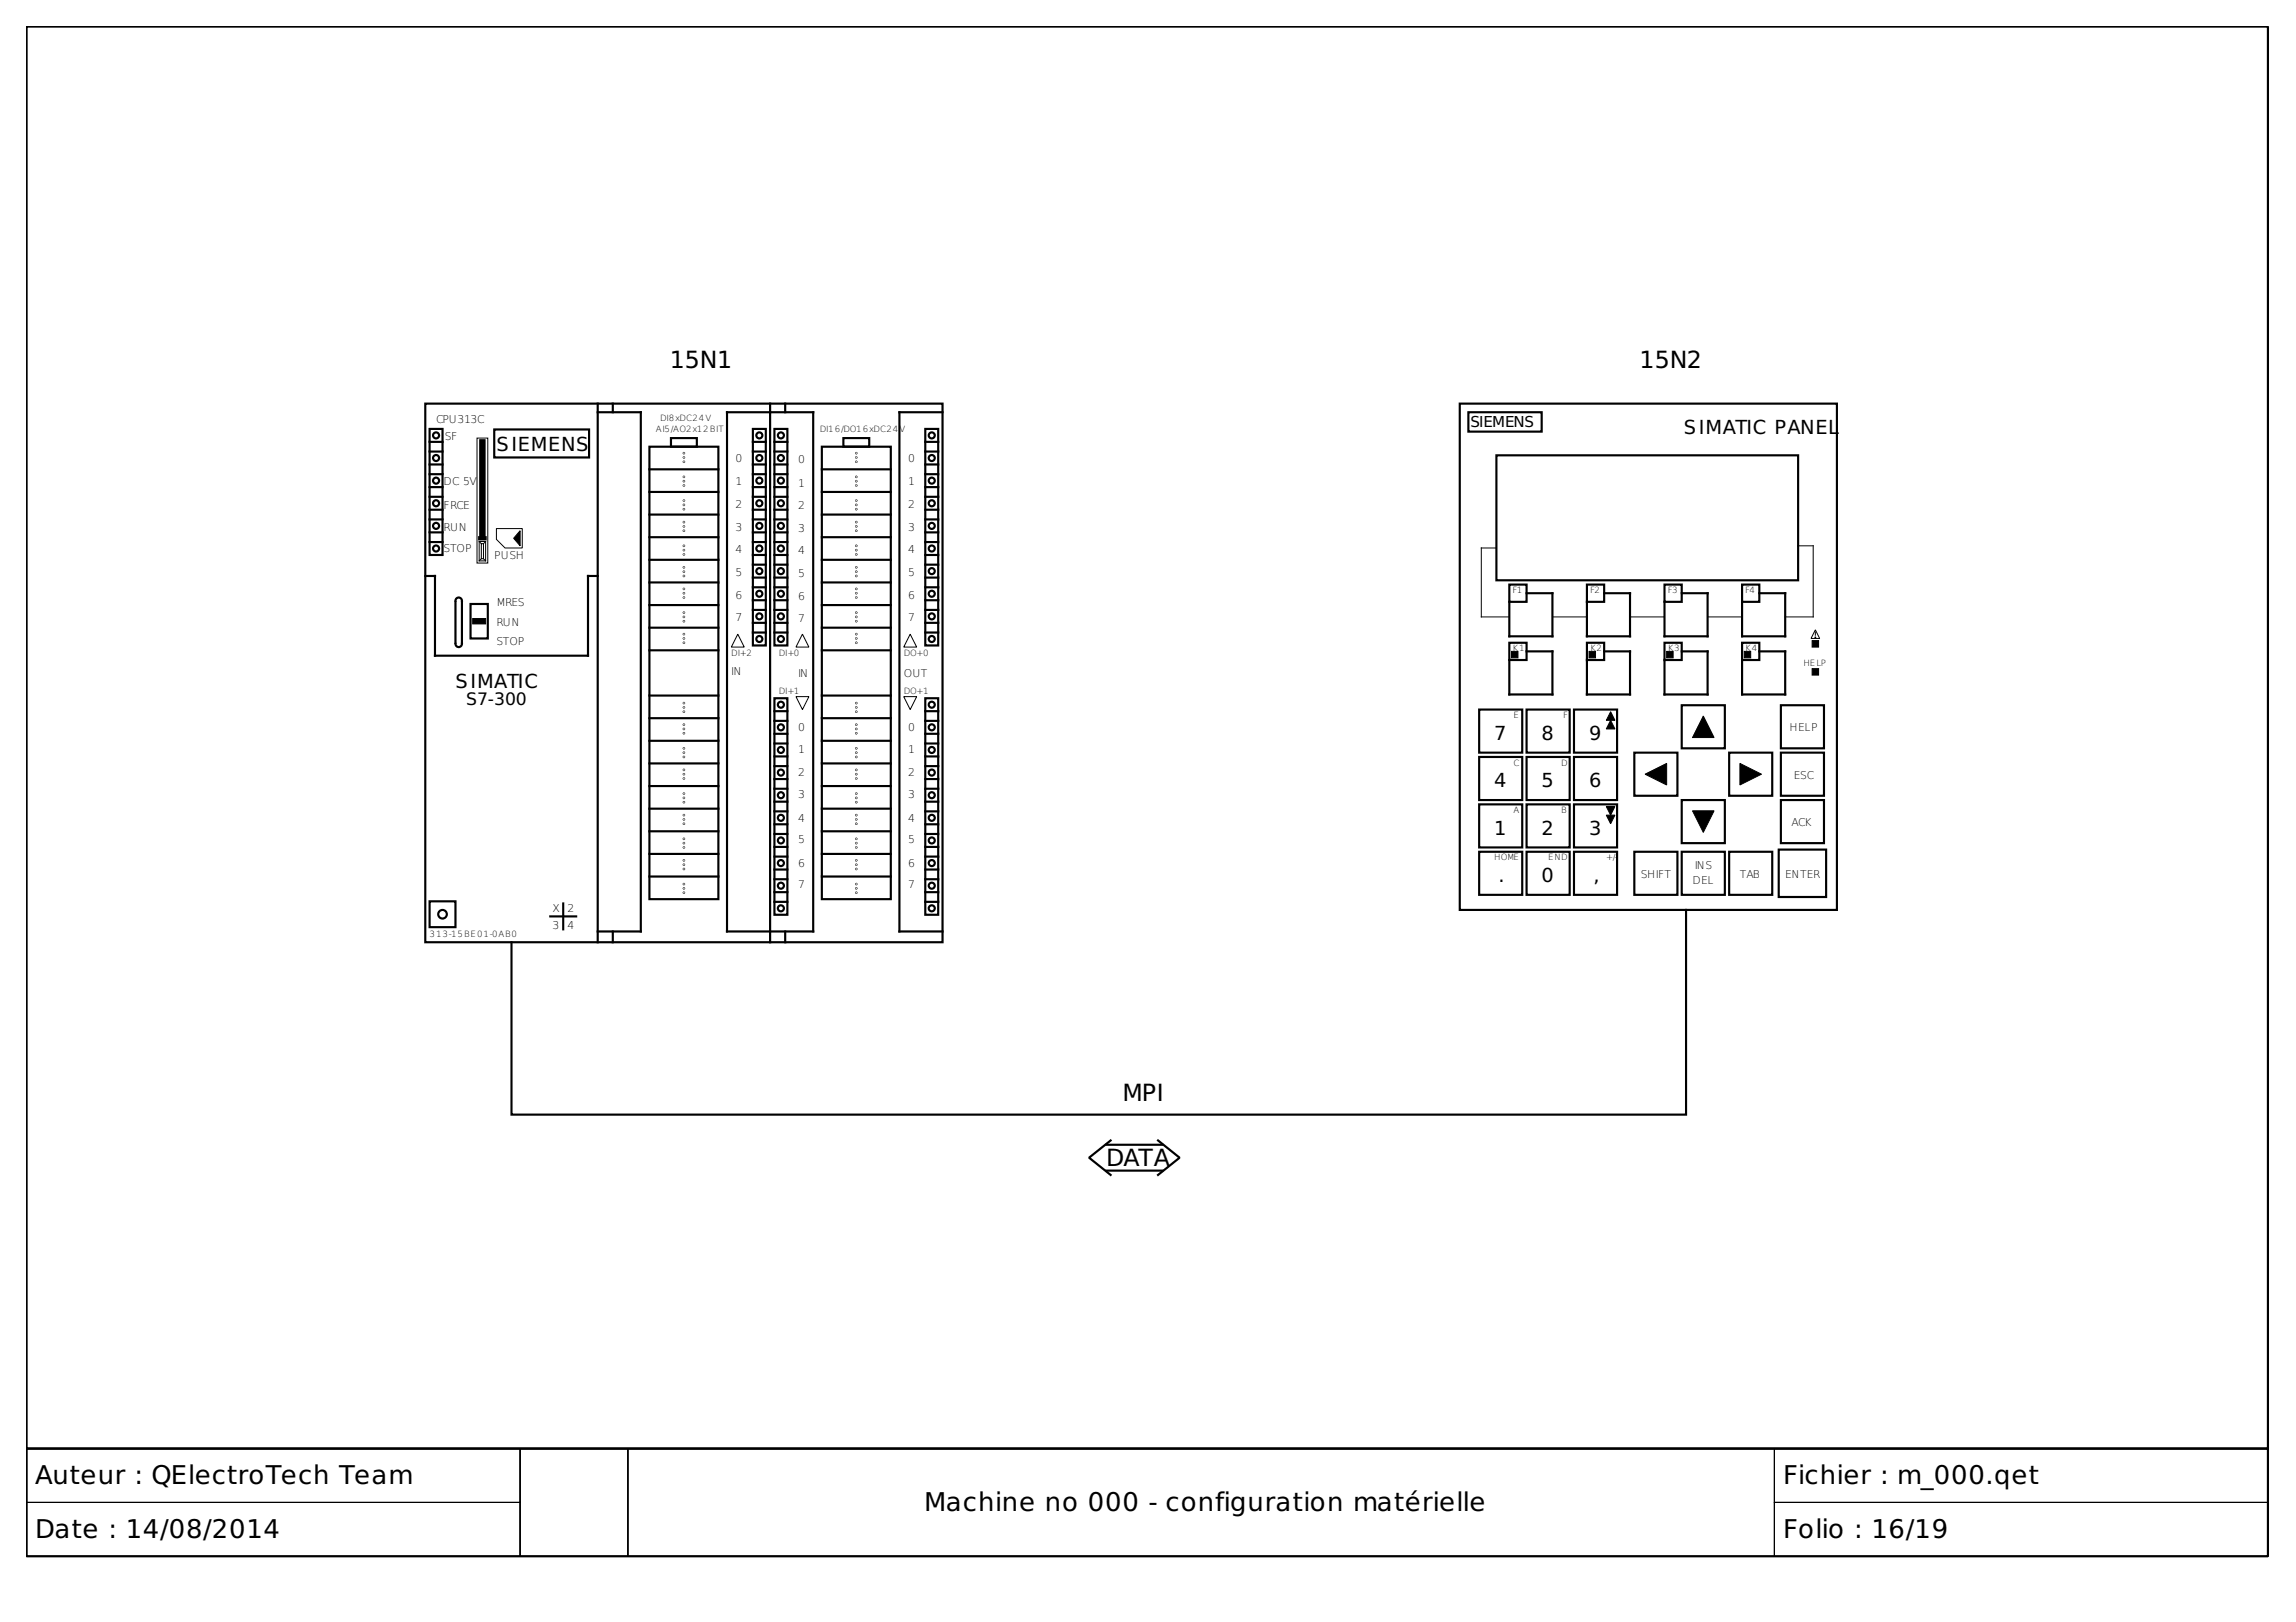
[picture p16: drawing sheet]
<svg xmlns="http://www.w3.org/2000/svg" width="297mm" height="210mm" viewBox="0 0 297 210" stroke-linecap="round" stroke-linejoin="round" font-family="sans-serif">
<defs><g id="words">
<g font-size="3.3">
<text x="4.6" y="192.1">Auteur : QElectroTech Team</text>
<text x="119.6" y="195.5">Machine no 000 - configuration matérielle</text>
<text x="230.7" y="192.1">Fichier : m_000.qet</text>
<text x="4.6" y="199">Date : 14/08/2014</text>
<text x="230.7" y="199">Folio : 16/19</text>
</g>
<g font-size="3.1">
<text x="86.6" y="47.7">15N1</text>
<text x="212.1" y="47.7">15N2</text>
<text x="145.2" y="142.5">MPI</text>
<text x="143.1" y="150.9">DATA</text>
</g>
<g font-size="2.5">
<text x="64.2" y="58.4">SIEMENS</text>
<text x="217.8" y="56.1">SIMATIC PANEL</text>
<text x="58.9" y="89">SIMATIC</text>
<text x="193.3" y="95.7">7</text>
<text x="199.4" y="95.7">8</text>
<text x="205.6" y="95.7">9</text>
<text x="193.3" y="101.9">4</text>
<text x="199.4" y="101.9">5</text>
<text x="205.6" y="101.9">6</text>
<text x="193.3" y="108">1</text>
<text x="199.4" y="108">2</text>
<text x="205.6" y="108">3</text>
<text x="193.9" y="114.1">.</text>
<text x="199.4" y="114.1">0</text>
<text x="206.1" y="114.1">,</text>
</g>
<text font-size="2.2" x="60.3" y="91.3">S7-300</text>
<text font-size="2" x="190.2" y="55.3">SIEMENS</text>
<g font-size="1.4">
<text x="56.4" y="54.7">CPU313C</text>
<text x="57.5" y="57">SF</text>
<text x="95.2" y="59.8">0</text>
<text x="103.3" y="59.9">0</text>
<text x="117.5" y="59.8">0</text>
<text x="57.4" y="65.9">FRCE</text>
<text x="57.4" y="62.8">DC 5V</text>
<text x="95.2" y="62.8">1</text>
<text x="95.2" y="65.8">2</text>
<text x="103.3" y="63">1</text>
<text x="103.3" y="65.9">2</text>
<text x="117.5" y="62.8">1</text>
<text x="117.5" y="65.8">2</text>
<text x="57.4" y="71.5">STOP</text>
<text x="57.4" y="68.7">RUN</text>
<text x="95.2" y="71.6">4</text>
<text x="95.2" y="68.7">3</text>
<text x="103.3" y="71.7">4</text>
<text x="103.3" y="68.8">3</text>
<text x="117.5" y="71.6">4</text>
<text x="117.5" y="68.7">3</text>
<text x="63.9" y="72.3">PUSH</text>
<text x="95.2" y="77.5">6</text>
<text x="95.2" y="74.5">5</text>
<text x="103.3" y="77.6">6</text>
<text x="103.3" y="74.7">5</text>
<text x="117.5" y="77.5">6</text>
<text x="117.5" y="74.5">5</text>
<text x="64.2" y="78.4">MRES</text>
<text x="64.2" y="83.5">STOP</text>
<text x="64.2" y="81">RUN</text>
<text x="95.2" y="80.4">7</text>
<text x="103.3" y="80.5">7</text>
<text x="117.5" y="80.4">7</text>
<text x="94.6" y="87.4">IN</text>
<text x="103.3" y="87.6">IN</text>
<text x="116.9" y="87.6">OUT</text>
<text x="103.3" y="94.6">0</text>
<text x="117.5" y="94.6">0</text>
<text x="231.5" y="94.6">HELP</text>
<text x="103.3" y="100.5">2</text>
<text x="103.3" y="97.4">1</text>
<text x="117.5" y="100.5">2</text>
<text x="117.5" y="97.4">1</text>
<text x="232.1" y="100.7">ESC</text>
<text x="103.3" y="106.3">4</text>
<text x="103.3" y="103.3">3</text>
<text x="117.5" y="106.3">4</text>
<text x="117.5" y="103.3">3</text>
<text x="231.8" y="106.9">ACK</text>
<text x="103.3" y="112.2">6</text>
<text x="103.3" y="109.1">5</text>
<text x="117.5" y="112.2">6</text>
<text x="117.5" y="109.1">5</text>
<text x="212.3" y="113.6">SHIFT</text>
<text x="219.2" y="112.5">INS</text>
<text x="225.1" y="113.6">TAB</text>
<text x="231" y="113.6">ENTER</text>
<text x="71.5" y="118">X</text>
<text x="73.4" y="118">2</text>
<text x="103.3" y="115">7</text>
<text x="117.5" y="115">7</text>
<text x="219" y="114.4">DEL</text>
<text x="71.5" y="120.3">3</text>
<text x="73.4" y="120.3">4</text>
</g>
<g font-size="1.1">
<text x="84.9" y="55.9">AI5/AO2x12BIT</text>
<text x="85.4" y="54.5">DI8xDC24V</text>
<text x="106" y="55.9">DI16/DO16xDC24</text>
<text x="116.4" y="55.9">V</text>
<text x="195.7" y="76.7">F1</text>
<text x="205.7" y="76.7">F2</text>
<text x="215.8" y="76.7">F3</text>
<text x="225.8" y="76.7">F4</text>
<text x="94.6" y="84.9">DI+2</text>
<text x="100.7" y="89.9">DI+1</text>
<text x="100.7" y="84.9">DI+0</text>
<text x="116.9" y="89.9">DO+1</text>
<text x="116.9" y="84.9">DO+0</text>
<text x="195.7" y="84.2">K1</text>
<text x="205.7" y="84.2">K2</text>
<text x="215.8" y="84.2">K3</text>
<text x="225.8" y="84.2">K4</text>
<text x="233.3" y="86.2">HELP</text>
<text x="195.8" y="92.9">E</text>
<text x="202.2" y="92.9">F</text>
<text x="195.8" y="99.1">C</text>
<text x="202" y="99.1">D</text>
<text x="195.8" y="105.2">A</text>
<text x="202" y="105.2">B</text>
<text x="193.3" y="111.3">HOME</text>
<text x="200.3" y="111.3">END</text>
<text x="207.8" y="111.3">+/-</text>
<text x="55.6" y="121.2">313-15BE01-0AB0</text>
</g>
</g></defs>
<g fill="none" stroke="#000" stroke-width=".28">
<path d="M3.4 3.4h290v184.1h-290zM55 52.2h66.9v69.7h-66.9zM55.6 55.5h1.7v16.3h-1.7zM55.6 57.2h1.7M55.6 58.4h1.7M63.9 55.6h12.3v3.6h-12.3zM77.3 52.2v69.7M77.3 53.3h5.6v67.2h-5.6M79.3 52.2v1.1M84 57.8h8.9v58.6h-8.9zM86.8 56.7h3.4v1.1h-3.4zM94.1 53.3h11.1v67.2h-11.1z"/>
<path d="M97.4 55.5h1.7v28h-1.7zM97.4 57.2h1.7M97.4 58.4h1.7M99.6 52.2v69.7M100.2 55.5h1.7v28h-1.7zM100.2 57.2h1.7M100.2 58.4h1.7M101.6 52.2v1.1M106.3 57.8h8.9v58.6h-8.9zM109.1 56.7h3.4v1.1h-3.4zM119.7 55.5h1.7v28h-1.7zM119.7 57.2h1.7"/>
<path d="M119.7 58.4h1.7M121.9 53.3h-5.5v67.2h5.5M188.9 52.2h48.7v65.6h-48.7zM190 53.3h9.4v2.6h-9.4zM193.6 58.9h39v16.2h-39zM55 74.5h1.3v10.4h19.8v-10.4h1.2M55.6 61.4h1.7M55.6 67.2h1.7M55.6 63h1.7M55.6 64.3h1.7M55.6 68.9h1.7M55.6 66h1.7"/>
<path d="M55.6 70.1h1.7M55.6 60.1h1.7M58.9 77.7a.42 .42 0 0 1 .4-.4 .42 .42 0 0 1 .5 .4M58.9 77.9v5.3M59.8 77.9v5.3M60.9 78.2h2.2v4.4h-2.2zM62 69.5h.8v.3h-.8zM84 78.3h8.9M84 75.4h8.9M84 72.4h8.9M84 69.5h8.9M84 66.6h8.9"/>
<path d="M84 63.7h8.9M84 60.7h8.9M97.4 61.4h1.7M97.4 67.2h1.7M97.4 63h1.7M97.4 64.3h1.7M97.4 68.9h1.7M97.4 66h1.7M97.4 70.1h1.7M97.4 60.1h1.7M97.4 78.9h1.7M97.4 74.7h1.7"/>
<path d="M97.4 73.1h1.7M97.4 77.7h1.7M97.4 76h1.7M97.4 71.8h1.7M100.2 61.4h1.7M100.2 67.2h1.7M100.2 63h1.7M100.2 64.3h1.7M100.2 68.9h1.7M100.2 66h1.7M100.2 70.1h1.7M100.2 60.1h1.7"/>
<path d="M100.2 78.9h1.7M100.2 74.7h1.7M100.2 73.1h1.7M100.2 77.7h1.7M100.2 76h1.7M100.2 71.8h1.7M106.3 78.3h8.9M106.3 75.4h8.9M106.3 72.4h8.9M106.3 69.5h8.9M106.3 66.6h8.9M106.3 63.7h8.9"/>
<path d="M106.3 60.7h8.9M119.7 61.4h1.7M119.7 67.2h1.7M119.7 63h1.7M119.7 64.3h1.7M119.7 68.9h1.7M119.7 66h1.7M119.7 70.1h1.7M119.7 60.1h1.7M119.7 78.9h1.7M119.7 74.7h1.7M119.7 73.1h1.7"/>
<path d="M119.7 77.7h1.7M119.7 76h1.7M119.7 71.8h1.7M195.3 75.7h2.2v2.2h-2.2zM197.5 76.8h3.3v5.5h-5.5v-4.4M205.3 75.7h2.2v2.2h-2.2zM207.5 76.8h3.4v5.5h-5.6v-4.4M215.3 75.7h2.3v2.2h-2.3zM217.6 76.8h3.3v5.5h-5.6v-4.4M225.4 75.7h2.2v2.2h-2.2zM227.6 76.8h3.4v5.5h-5.6v-4.4M58.9 83.3a.42 .42 0 0 0 .4 .4 .42 .42 0 0 0 .5-.4"/>
<path d="M84 84.2h8.9M84 98.8h8.9M84 95.9h8.9M84 92.9h8.9M84 81.2h8.9M84 90h8.9M97.4 81.9h1.7M97.4 80.6h1.7M100.2 90.4h1.7v28h-1.7zM100.2 81.9h1.7M100.2 80.6h1.7M100.2 92h1.7"/>
<path d="M100.2 96.2h1.7M100.2 93.3h1.7M100.2 97.9h1.7M100.2 99.1h1.7M100.2 95h1.7M106.3 84.2h8.9M106.3 98.8h8.9M106.3 95.9h8.9M106.3 92.9h8.9M106.3 81.2h8.9M106.3 90h8.9M119.7 90.4h1.7v28h-1.7z"/>
<path d="M119.7 81.9h1.7M119.7 80.6h1.7M119.7 92h1.7M119.7 96.2h1.7M119.7 93.3h1.7M119.7 97.9h1.7M119.7 99.1h1.7M119.7 95h1.7M191.4 91.8h5.5v5.6h-5.5zM191.4 98h5.5v5.5h-5.5zM195.3 83.2h2.2v2.2h-2.2zM197.5 98h5.6v5.5h-5.6z"/>
<path d="M197.5 91.8h5.6v5.6h-5.6zM197.5 84.3h3.3v5.6h-5.5v-4.5M203.6 98h5.6v5.5h-5.6zM203.6 91.8h5.6v5.6h-5.6zM205.3 83.2h2.2v2.2h-2.2zM207.5 84.3h3.4v5.6h-5.6v-4.5M211.4 97.4h5.6v5.6h-5.6zM215.3 83.2h2.3v2.2h-2.3zM217.6 91.3h5.5v5.5h-5.5zM217.6 84.3h3.3v5.6h-5.6v-4.5M223.7 97.4h5.6v5.6h-5.6zM225.4 83.2h2.2v2.2h-2.2z"/>
<path d="M227.6 84.3h3.4v5.6h-5.6v-4.5M230.4 91.3h5.6v5.5h-5.6zM230.4 97.4h5.6v5.6h-5.6zM55.6 116.6h3.3v3.4h-3.3zM71.2 118.6h3.3M72.9 116.9v3.4M84 113.4h8.9M84 110.5h8.9M84 107.6h8.9M84 104.6h8.9M84 101.7h8.9M100.2 116.7h1.7"/>
<path d="M100.2 115.5h1.7M100.2 113.8h1.7M100.2 109.6h1.7M100.2 107.9h1.7M100.2 112.5h1.7M100.2 110.9h1.7M100.2 102.1h1.7M100.2 106.7h1.7M100.2 103.7h1.7M100.2 100.8h1.7M100.2 105h1.7M106.3 113.4h8.9"/>
<path d="M106.3 110.5h8.9M106.3 107.6h8.9M106.3 104.6h8.9M106.3 101.7h8.9M119.7 116.7h1.7M119.7 115.5h1.7M119.7 113.8h1.7M119.7 109.6h1.7M119.7 107.9h1.7M119.7 112.5h1.7M119.7 110.9h1.7M119.7 102.1h1.7"/>
<path d="M119.7 106.7h1.7M119.7 103.7h1.7M119.7 100.8h1.7M119.7 105h1.7M191.4 110.2h5.5v5.6h-5.5zM191.4 104.1h5.5v5.6h-5.5zM197.5 110.2h5.6v5.6h-5.6zM197.5 104.1h5.6v5.6h-5.6zM203.6 110.2h5.6v5.6h-5.6zM203.6 104.1h5.6v5.6h-5.6zM211.4 110.2h5.6v5.6h-5.6zM217.6 103.5h5.5v5.6h-5.5z"/>
<path d="M217.6 110.2h5.5v5.6h-5.5zM218.1 117.8v26.4h-151.9v-22.3M223.7 110.2h5.6v5.6h-5.6zM230.1 109.9h6.2v6.2h-6.2zM230.4 103.5h5.6v5.6h-5.6zM79.3 120.5v1.4M101.6 120.5v1.4M143.1 151.5h7.3M143.1 148.1h7.3M143.7 147.6l-2.8 2.2 2.8 2.2M149.8 147.6l2.8 2.2-2.8 2.2M3.4 187.5h290v13.9h-290z"/>
<circle cx="56.4" cy="56.3" r=".39"/>
<circle cx="56.4" cy="59.3" r=".39"/>
<circle cx="98.2" cy="56.3" r=".39"/>
<circle cx="98.2" cy="59.3" r=".39"/>
<circle cx="101" cy="56.3" r=".39"/>
<circle cx="101" cy="59.3" r=".39"/>
<circle cx="120.5" cy="56.3" r=".39"/>
<circle cx="120.5" cy="59.3" r=".39"/>
<circle cx="56.4" cy="71" r=".39"/>
<circle cx="56.4" cy="65.1" r=".39"/>
<circle cx="56.4" cy="62.2" r=".39"/>
<circle cx="56.4" cy="68.1" r=".39"/>
<circle cx="98.2" cy="79.8" r=".39"/>
<circle cx="98.2" cy="73.9" r=".39"/>
<circle cx="98.2" cy="76.8" r=".39"/>
<circle cx="98.2" cy="71" r=".39"/>
<circle cx="98.2" cy="65.1" r=".39"/>
<circle cx="98.2" cy="62.2" r=".39"/>
<circle cx="98.2" cy="68.1" r=".39"/>
<circle cx="101" cy="79.8" r=".39"/>
<circle cx="101" cy="71" r=".39"/>
<circle cx="101" cy="73.9" r=".39"/>
<circle cx="101" cy="76.8" r=".39"/>
<circle cx="101" cy="65.1" r=".39"/>
<circle cx="101" cy="62.2" r=".39"/>
<circle cx="101" cy="68.1" r=".39"/>
<circle cx="120.5" cy="79.8" r=".39"/>
<circle cx="120.5" cy="76.8" r=".39"/>
<circle cx="120.5" cy="73.9" r=".39"/>
<circle cx="120.5" cy="71" r=".39"/>
<circle cx="120.5" cy="65.1" r=".39"/>
<circle cx="120.5" cy="62.2" r=".39"/>
<circle cx="120.5" cy="68.1" r=".39"/>
<circle cx="98.2" cy="82.7" r=".39"/>
<circle cx="101" cy="91.2" r=".39"/>
<circle cx="101" cy="82.7" r=".39"/>
<circle cx="101" cy="94.1" r=".39"/>
<circle cx="101" cy="100" r=".39"/>
<circle cx="101" cy="97.1" r=".39"/>
<circle cx="120.5" cy="91.2" r=".39"/>
<circle cx="120.5" cy="82.7" r=".39"/>
<circle cx="120.5" cy="94.1" r=".39"/>
<circle cx="120.5" cy="97.1" r=".39"/>
<circle cx="120.5" cy="100" r=".39"/>
<circle cx="57.3" cy="118.3" r=".56"/>
<circle cx="101" cy="102.9" r=".39"/>
<circle cx="101" cy="105.8" r=".39"/>
<circle cx="101" cy="108.8" r=".39"/>
<circle cx="101" cy="111.7" r=".39"/>
<circle cx="101" cy="114.6" r=".39"/>
<circle cx="101" cy="117.5" r=".39"/>
<circle cx="120.5" cy="114.6" r=".39"/>
<circle cx="120.5" cy="117.5" r=".39"/>
<circle cx="120.5" cy="108.8" r=".39"/>
<circle cx="120.5" cy="105.8" r=".39"/>
<circle cx="120.5" cy="102.9" r=".39"/>
<circle cx="120.5" cy="111.7" r=".39"/>
</g>
<g fill="none" stroke="#000" stroke-width=".13">
<path d="M61.7 56.7h1.4v16.2h-1.4zM62 70.1h.8v2.5h-.8zM62 70.1l.3 .3M62.3 70.4h.2v1.9h-.2zM62.3 72.3l-.3 .3M62.5 72.3l.3 .3M62.8 70.1l-.3 .3M64.2 68.4h3.4v2.5h-2.3l-1.1-1.1zM193.6 70.9h-2v8.9h3.7M200.8 79.8h4.5M210.9 79.8h4.4M220.9 79.8h4.5"/>
<path d="M232.6 70.6h2v9.2h-3.6M95.4 82.1l.9 1.6h-1.7zM103 90.2h1.6l-.8 1.6zM103.8 82.1l.8 1.6h-1.6zM116.9 90.2h1.7l-.8 1.6zM117.8 82.1l.8 1.6h-1.7zM234.9 81.5l.5 1.1h-1.1zM234.9 81.8v.4M3.4 187.5h63.9v6.9h-63.9zM3.4 194.4h63.9v7h-63.9zM67.3 187.5h13.9v13.9h-13.9zM81.2 187.5h148.4v13.9h-148.4z"/>
<path d="M229.6 187.5h63.8v6.9h-63.8zM229.6 194.4h63.8v7h-63.8z"/>
</g>
<g fill="#000" stroke="#000" stroke-width=".13">
<path d="M67.3 68.7v1.9l-.8-.9zM208.4 92.1l.5 1.1h-1.1zM208.4 93.2l.5 1.1h-1.1zM212.8 100.2l2.8-1.4v2.8zM220.4 92.7l1.4 2.7h-2.8zM225.1 98.8l2.8 1.4-2.8 1.4zM207.8 104.4h1.1l-.5 1.1zM207.8 105.5h1.1l-.5 1.1zM219 104.9h2.8l-1.4 2.8z"/>
<path d="M61.2 80h1.6v.7h-1.6z" fill-rule="evenodd"/>
<path d="M195.5 84.3h.9v.8h-.9z" fill-rule="evenodd"/>
<path d="M205.6 84.3h.8v.8h-.8z" fill-rule="evenodd"/>
<path d="M215.6 84.3h.9v.8h-.9z" fill-rule="evenodd"/>
<path d="M225.7 84.3h.8v.8h-.8z" fill-rule="evenodd"/>
<path d="M234.4 86.5h.9v.9h-.9z" fill-rule="evenodd"/>
<path d="M234.4 82.9h.9v.8h-.9z" fill-rule="evenodd"/>
<circle cx="234.9" cy="82.5" r=".06"/>
</g>
<g fill="#000" stroke="#000" stroke-width=".28">
<path d="M62.1 57h.6v12.5h-.6z" fill-rule="evenodd"/>
<circle cx="88.5" cy="59.8" r=".03"/>
<circle cx="88.5" cy="59.2" r=".03"/>
<circle cx="88.5" cy="58.6" r=".03"/>
<circle cx="110.8" cy="59.8" r=".03"/>
<circle cx="110.8" cy="59.2" r=".03"/>
<circle cx="110.8" cy="58.6" r=".03"/>
<circle cx="88.5" cy="68.1" r=".03"/>
<circle cx="88.5" cy="65.9" r=".03"/>
<circle cx="88.5" cy="67.6" r=".03"/>
<circle cx="88.5" cy="68.7" r=".03"/>
<circle cx="88.5" cy="65.3" r=".03"/>
<circle cx="88.5" cy="62.8" r=".03"/>
<circle cx="88.5" cy="62.3" r=".03"/>
<circle cx="88.5" cy="61.7" r=".03"/>
<circle cx="88.5" cy="64.8" r=".03"/>
<circle cx="88.5" cy="76.8" r=".03"/>
<circle cx="88.5" cy="71.7" r=".03"/>
<circle cx="88.5" cy="77.3" r=".03"/>
<circle cx="88.5" cy="76.2" r=".03"/>
<circle cx="88.5" cy="74" r=".03"/>
<circle cx="88.5" cy="70.6" r=".03"/>
<circle cx="88.5" cy="71.2" r=".03"/>
<circle cx="88.5" cy="79.3" r=".03"/>
<circle cx="88.5" cy="73.4" r=".03"/>
<circle cx="88.5" cy="79.8" r=".03"/>
<circle cx="88.5" cy="74.5" r=".03"/>
<circle cx="110.8" cy="68.1" r=".03"/>
<circle cx="110.8" cy="67.6" r=".03"/>
<circle cx="110.8" cy="65.3" r=".03"/>
<circle cx="110.8" cy="68.7" r=".03"/>
<circle cx="110.8" cy="65.9" r=".03"/>
<circle cx="110.8" cy="62.8" r=".03"/>
<circle cx="110.8" cy="62.3" r=".03"/>
<circle cx="110.8" cy="61.7" r=".03"/>
<circle cx="110.8" cy="64.8" r=".03"/>
<circle cx="110.8" cy="74" r=".03"/>
<circle cx="110.8" cy="79.8" r=".03"/>
<circle cx="110.8" cy="76.8" r=".03"/>
<circle cx="110.8" cy="79.3" r=".03"/>
<circle cx="110.8" cy="71.2" r=".03"/>
<circle cx="110.8" cy="70.6" r=".03"/>
<circle cx="110.8" cy="71.7" r=".03"/>
<circle cx="110.8" cy="73.4" r=".03"/>
<circle cx="110.8" cy="77.3" r=".03"/>
<circle cx="110.8" cy="74.5" r=".03"/>
<circle cx="110.8" cy="76.2" r=".03"/>
<circle cx="88.5" cy="99.6" r=".03"/>
<circle cx="88.5" cy="97.4" r=".03"/>
<circle cx="88.5" cy="96.8" r=".03"/>
<circle cx="88.5" cy="98" r=".03"/>
<circle cx="88.5" cy="93.8" r=".03"/>
<circle cx="88.5" cy="94.9" r=".03"/>
<circle cx="88.5" cy="80.4" r=".03"/>
<circle cx="88.5" cy="82.6" r=".03"/>
<circle cx="88.5" cy="82.1" r=".03"/>
<circle cx="88.5" cy="83.2" r=".03"/>
<circle cx="88.5" cy="91.5" r=".03"/>
<circle cx="88.5" cy="94.3" r=".03"/>
<circle cx="88.5" cy="92.1" r=".03"/>
<circle cx="88.5" cy="91" r=".03"/>
<circle cx="110.8" cy="99.6" r=".03"/>
<circle cx="110.8" cy="97.4" r=".03"/>
<circle cx="110.8" cy="98" r=".03"/>
<circle cx="110.8" cy="96.8" r=".03"/>
<circle cx="110.8" cy="94.3" r=".03"/>
<circle cx="110.8" cy="82.6" r=".03"/>
<circle cx="110.8" cy="91.5" r=".03"/>
<circle cx="110.8" cy="94.9" r=".03"/>
<circle cx="110.8" cy="83.2" r=".03"/>
<circle cx="110.8" cy="93.8" r=".03"/>
<circle cx="110.8" cy="80.4" r=".03"/>
<circle cx="110.8" cy="91" r=".03"/>
<circle cx="110.8" cy="92.1" r=".03"/>
<circle cx="110.8" cy="82.1" r=".03"/>
<circle cx="88.5" cy="102.7" r=".03"/>
<circle cx="88.5" cy="112.5" r=".03"/>
<circle cx="88.5" cy="109.7" r=".03"/>
<circle cx="88.5" cy="105.5" r=".03"/>
<circle cx="88.5" cy="109.1" r=".03"/>
<circle cx="88.5" cy="100.7" r=".03"/>
<circle cx="88.5" cy="115" r=".03"/>
<circle cx="88.5" cy="106" r=".03"/>
<circle cx="88.5" cy="115.5" r=".03"/>
<circle cx="88.5" cy="106.6" r=".03"/>
<circle cx="88.5" cy="111.3" r=".03"/>
<circle cx="88.5" cy="108.6" r=".03"/>
<circle cx="88.5" cy="100.2" r=".03"/>
<circle cx="88.5" cy="103.3" r=".03"/>
<circle cx="88.5" cy="103.8" r=".03"/>
<circle cx="88.5" cy="114.4" r=".03"/>
<circle cx="88.5" cy="111.9" r=".03"/>
<circle cx="110.8" cy="106" r=".03"/>
<circle cx="110.8" cy="109.7" r=".03"/>
<circle cx="110.8" cy="106.6" r=".03"/>
<circle cx="110.8" cy="100.2" r=".03"/>
<circle cx="110.8" cy="115.5" r=".03"/>
<circle cx="110.8" cy="112.5" r=".03"/>
<circle cx="110.8" cy="109.1" r=".03"/>
<circle cx="110.8" cy="105.5" r=".03"/>
<circle cx="110.8" cy="115" r=".03"/>
<circle cx="110.8" cy="111.9" r=".03"/>
<circle cx="110.8" cy="100.7" r=".03"/>
<circle cx="110.8" cy="108.6" r=".03"/>
<circle cx="110.8" cy="102.7" r=".03"/>
<circle cx="110.8" cy="103.3" r=".03"/>
<circle cx="110.8" cy="114.4" r=".03"/>
<circle cx="110.8" cy="103.8" r=".03"/>
<circle cx="110.8" cy="111.3" r=".03"/>
</g>
<use href="#words"/>
</svg>
